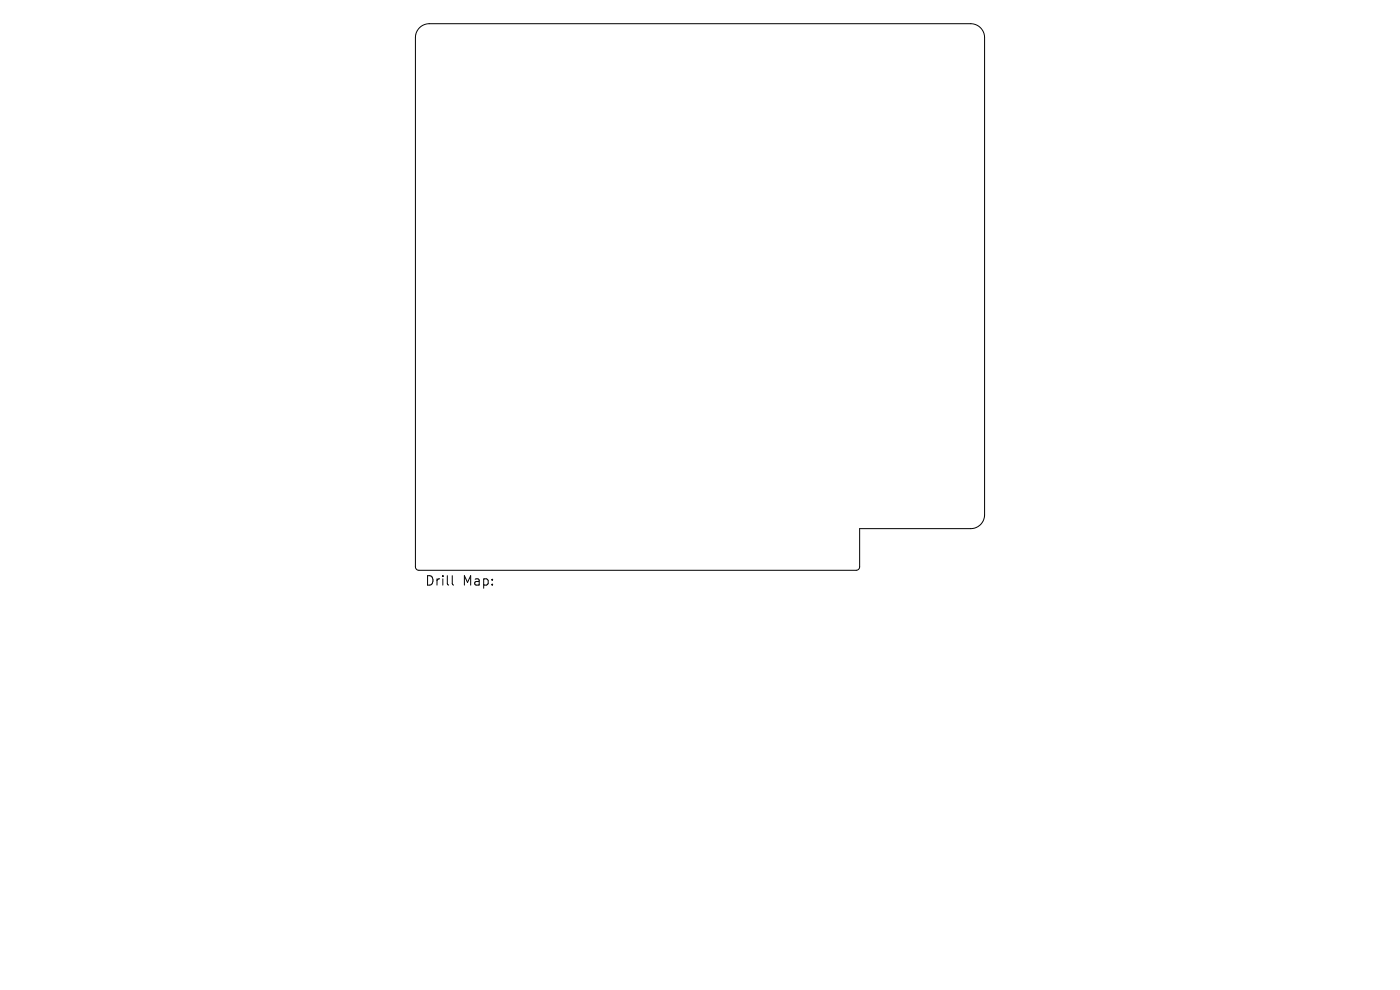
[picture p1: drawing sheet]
<svg xmlns="http://www.w3.org/2000/svg" width="297mm" height="210mm" viewBox="0 0 297 210" stroke-linecap="round" stroke-linejoin="round" font-family="sans-serif">
<defs><g id="words">
<g font-size="2.8">
<text x="90.1" y="124.5">Drill</text>
<text x="98.1" y="124.5">Map:</text>
</g>
</g></defs>
<path d="M89 5.9a2.94 2.94 0 0 1 2.1-.9h114.8a2.95 2.95 0 0 1 3 3v101.2a2.95 2.95 0 0 1-3 2.9h-23.5v8.1a.74 .74 0 0 1-.8 .8h-92.7a.74 .74 0 0 1-.8-.8v-112.2a2.94 2.94 0 0 1 .9-2.1zM95.9 122.1v1.7l.3 .3" fill="none" stroke="#000" stroke-width=".21"/>
<use href="#words"/>
</svg>
